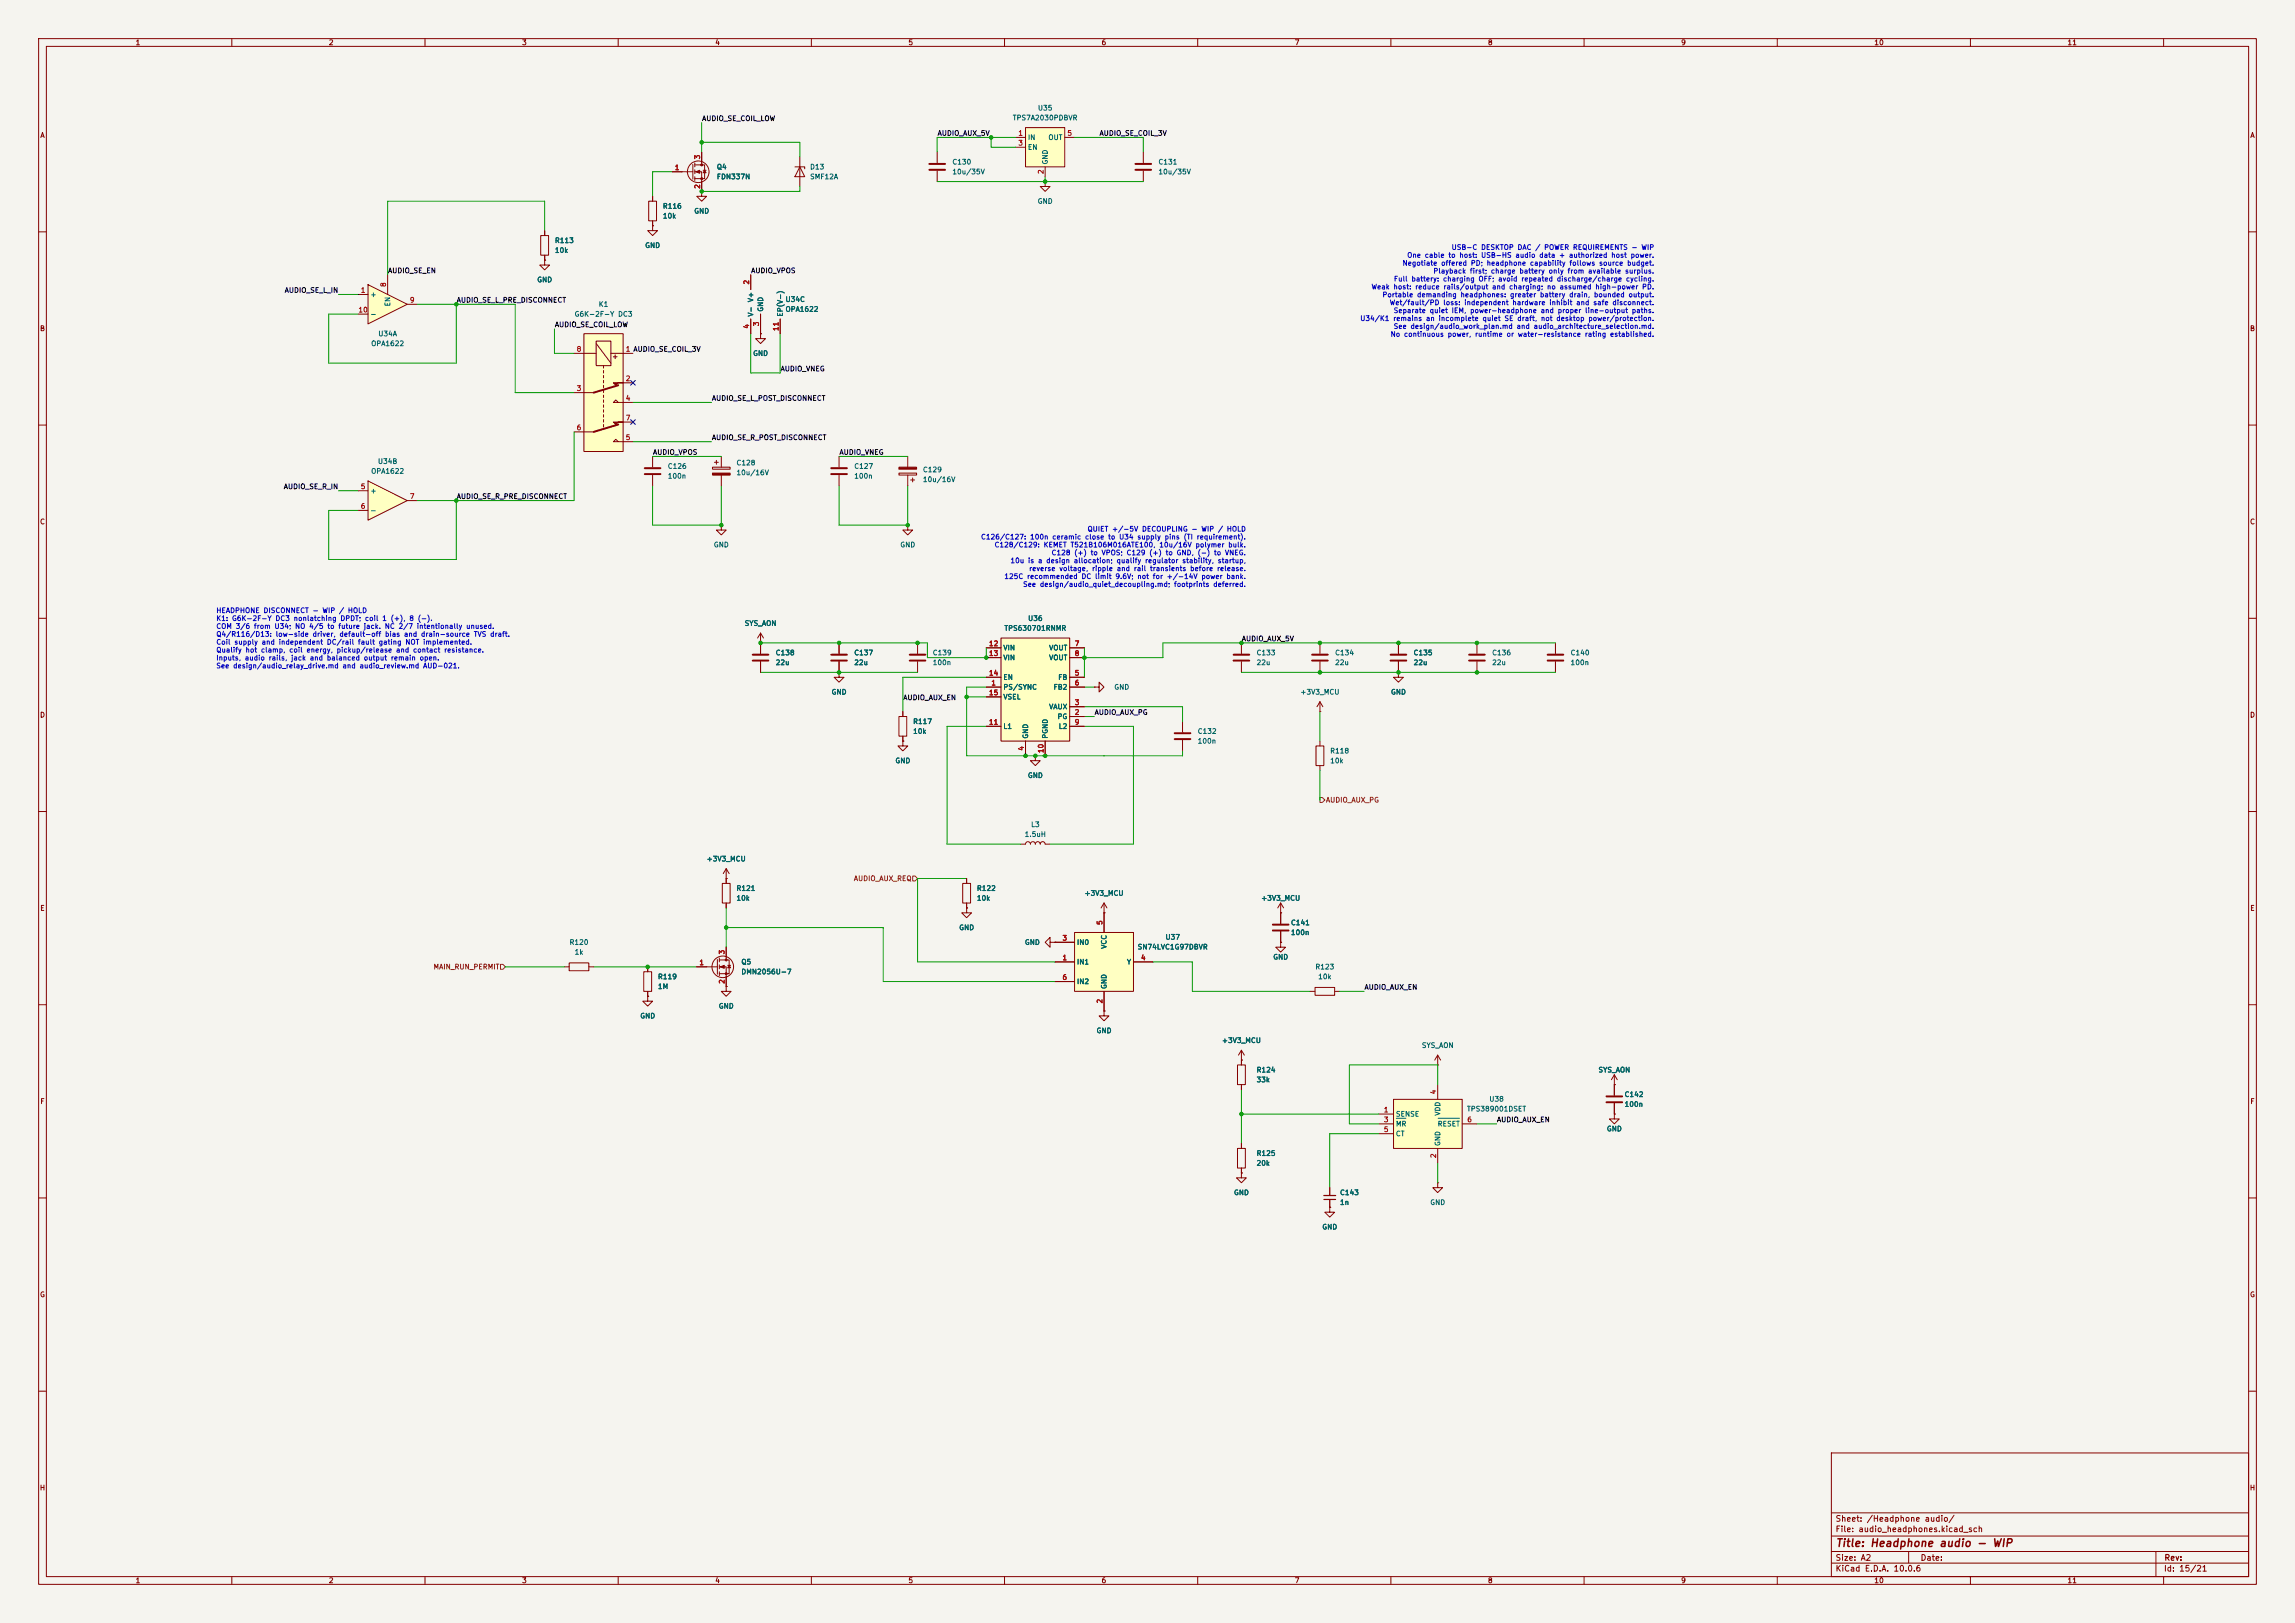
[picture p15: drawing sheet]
<svg xmlns="http://www.w3.org/2000/svg" width="594mm" height="420mm" viewBox="0 0 594 420" stroke-linecap="round" stroke-linejoin="round" font-family="sans-serif">
<defs><g id="words">
<text font-size="2" fill="#840000" x="475" y="400.8">Title: Headphone audio - WIP</text>
<g font-size="1.5" fill="#840000">
<text x="475" y="394.1">Sheet: /Headphone audio/</text>
<text x="475" y="396.8">File: audio_headphones.kicad_sch</text>
<text x="475" y="407">KiCad E.D.A. 10.0.6</text>
<text x="475" y="404.2">Size: A2</text>
<text x="497" y="404.2">Date:</text>
<text x="560" y="407">Id: 15/21</text>
<text x="560.1" y="404.2">Rev:</text>
</g>
<g font-size="1.3" fill="#840000">
<text x="35" y="12">1</text>
<text x="85" y="12">2</text>
<text x="135" y="12">3</text>
<text x="185" y="12">4</text>
<text x="235" y="12">5</text>
<text x="285" y="12">6</text>
<text x="335" y="12">7</text>
<text x="385" y="12">8</text>
<text x="435" y="12">9</text>
<text x="485" y="12">10</text>
<text x="535" y="12">11</text>
<text x="10.3" y="36">A</text>
<text x="582.3" y="36">A</text>
<text x="10.2" y="86">B</text>
<text x="582.2" y="86">B</text>
<text x="160.1" y="93.2" transform="rotate(-90 160.1 93.2)">+</text>
<text x="10.2" y="136">C</text>
<text x="582.2" y="136">C</text>
<text x="10.2" y="186">D</text>
<text x="582.2" y="186">D</text>
<text x="10.3" y="236">E</text>
<text x="582.3" y="236">E</text>
<text x="10.3" y="286">F</text>
<text x="582.3" y="286">F</text>
<text x="10.2" y="336">G</text>
<text x="582.2" y="336">G</text>
<text x="10.2" y="386">H</text>
<text x="582.2" y="386">H</text>
<text x="35" y="410">1</text>
<text x="85" y="410">2</text>
<text x="135" y="410">3</text>
<text x="185" y="410">4</text>
<text x="235" y="410">5</text>
<text x="285" y="410">6</text>
<text x="335" y="410">7</text>
<text x="385" y="410">8</text>
<text x="435" y="410">9</text>
<text x="485" y="410">10</text>
<text x="535" y="410">11</text>
</g>
<g font-size="1.3" fill="#006464">
<text x="268.5" y="28.9">U35</text>
<text x="262" y="31.4">TPS7A2030PDBVR</text>
<text x="265.9" y="36.5">IN</text>
<text x="265.9" y="39.1">EN</text>
<text x="271.2" y="36.5">OUT</text>
<text x="185.4" y="44.1">Q4</text>
<text x="185.4" y="46.7">FDN337N</text>
<text x="209.5" y="44.1">D13</text>
<text x="209.5" y="46.7">SMF12A</text>
<text x="246.4" y="42.9">C130</text>
<text x="246.4" y="45.4">10u/35V</text>
<text x="271.5" y="42.7" transform="rotate(-90 271.5 42.7)">GND</text>
<text x="299.7" y="42.9">C131</text>
<text x="299.7" y="45.4">10u/35V</text>
<text x="268.4" y="53">GND</text>
<text x="171.4" y="54.3">R116</text>
<text x="171.4" y="56.8">10k</text>
<text x="179.5" y="55.6">GND</text>
<text x="143.5" y="63.2">R113</text>
<text x="143.5" y="65.7">10k</text>
<text x="166.8" y="64.5">GND</text>
<text x="95.7" y="77.2">+</text>
<text x="138.9" y="73.4">GND</text>
<text x="95.7" y="82.2">-</text>
<text x="101.3" y="79.4" transform="rotate(-90 101.3 79.4)">EN</text>
<text x="148.6" y="82.2">G6K-2F-Y DC3</text>
<text x="154.8" y="79.7">K1</text>
<text x="195.3" y="82.1" transform="rotate(-90 195.3 82.1)">V- V+</text>
<text x="197.8" y="80.8" transform="rotate(-90 197.8 80.8)">GND</text>
<text x="202.9" y="82.1" transform="rotate(-90 202.9 82.1)">EP(V-)</text>
<text x="203.2" y="78.4">U34C</text>
<text x="203.2" y="81">OPA1622</text>
<text x="95.9" y="89.9">OPA1622</text>
<text x="97.8" y="87.3">U34A</text>
<text x="194.8" y="92.4">GND</text>
<text x="95.9" y="122.9">OPA1622</text>
<text x="97.7" y="120.3">U34B</text>
<text x="172.7" y="121.6">C126</text>
<text x="172.7" y="124.2">100n</text>
<text x="190.5" y="120.7">C128</text>
<text x="190.5" y="123.3">10u/16V</text>
<text x="221" y="121.6">C127</text>
<text x="221" y="124.2">100n</text>
<text x="238.7" y="122.5">C129</text>
<text x="238.7" y="125">10u/16V</text>
<text x="95.7" y="128">+</text>
<text x="95.7" y="133">-</text>
<text x="184.6" y="141.9">GND</text>
<text x="232.9" y="141.9">GND</text>
<text x="266" y="161">U36</text>
<text x="192.6" y="162.3">SYS_AON</text>
<text x="259.8" y="163.5">TPS630701RNMR</text>
<text x="200.6" y="169.9">C138</text>
<text x="200.6" y="172.4">22u</text>
<text x="221" y="169.9">C137</text>
<text x="221" y="172.4">22u</text>
<text x="241.3" y="169.9">C139</text>
<text x="241.3" y="172.4">100n</text>
<text x="259.6" y="168.6">VIN</text>
<text x="259.6" y="171.1">VIN</text>
<text x="271.4" y="168.6">VOUT</text>
<text x="271.4" y="171.1">VOUT</text>
<text x="325.1" y="169.9">C133</text>
<text x="325.1" y="172.4">22u</text>
<text x="345.4" y="169.9">C134</text>
<text x="345.4" y="172.4">22u</text>
<text x="365.7" y="169.9">C135</text>
<text x="365.7" y="172.4">22u</text>
<text x="386.1" y="169.9">C136</text>
<text x="386.1" y="172.4">22u</text>
<text x="406.4" y="169.9">C140</text>
<text x="406.4" y="172.4">100n</text>
<text x="259.6" y="178.8">PS/SYNC</text>
<text x="259.6" y="176.2">EN</text>
<text x="272.6" y="178.8">FB2</text>
<text x="273.8" y="176.2">FB</text>
<text x="288.3" y="178.8">GND</text>
<text x="215.1" y="180">GND</text>
<text x="259.6" y="181.3">VSEL</text>
<text x="271.4" y="183.8">VAUX</text>
<text x="336.5" y="180">+3V3_MCU</text>
<text x="359.9" y="180">GND</text>
<text x="236.2" y="187.7">R117</text>
<text x="236.2" y="190.2">10k</text>
<text x="259.6" y="188.9">L1</text>
<text x="266.4" y="191.3" transform="rotate(-90 266.4 191.3)">GND</text>
<text x="271.5" y="191.3" transform="rotate(-90 271.5 191.3)">PGND</text>
<text x="273.6" y="186.4">PG</text>
<text x="273.9" y="188.9">L2</text>
<text x="309.9" y="190.2">C132</text>
<text x="231.6" y="197.8">GND</text>
<text x="309.9" y="192.7">100n</text>
<text x="344.2" y="195.3">R118</text>
<text x="344.2" y="197.8">10k</text>
<text x="265.9" y="201.6">GND</text>
<text x="266.7" y="214.3">L3</text>
<text x="265.1" y="216.9">1.5uH</text>
<text x="182.8" y="223.2">+3V3_MCU</text>
<text x="190.5" y="230.8">R121</text>
<text x="190.5" y="233.4">10k</text>
<text x="252.7" y="230.8">R122</text>
<text x="252.7" y="233.4">10k</text>
<text x="280.6" y="232.1">+3V3_MCU</text>
<text x="326.3" y="233.4">+3V3_MCU</text>
<text x="334" y="239.7">C141</text>
<text x="147.3" y="244.8">R120</text>
<text x="248.1" y="241">GND</text>
<text x="265.1" y="244.8">GND</text>
<text x="278.6" y="244.8">IN0</text>
<text x="286.7" y="245.7" transform="rotate(-90 286.7 245.7)">VCC</text>
<text x="301.5" y="243.5">U37</text>
<text x="334" y="242.3">100n</text>
<text x="148.6" y="247.3">1k</text>
<text x="191.8" y="249.9">Q5</text>
<text x="278.6" y="249.9">IN1</text>
<text x="291.5" y="249.9">Y</text>
<text x="294.3" y="246">SN74LVC1G97DBVR</text>
<text x="329.4" y="248.6">GND</text>
<text x="340.3" y="251.2">R123</text>
<text x="170.2" y="253.7">R119</text>
<text x="170.2" y="256.2">1M</text>
<text x="191.8" y="252.4">DMN2056U-7</text>
<text x="278.6" y="255">IN2</text>
<text x="286.7" y="256.1" transform="rotate(-90 286.7 256.1)">GND</text>
<text x="341" y="253.7">10k</text>
<text x="165.6" y="263.9">GND</text>
<text x="185.9" y="261.3">GND</text>
<text x="283.7" y="267.7">GND</text>
<text x="316.1" y="270.2">+3V3_MCU</text>
<text x="367.9" y="271.5">SYS_AON</text>
<text x="325.1" y="277.8">R124</text>
<text x="325.1" y="280.4">33k</text>
<text x="413.6" y="277.8">SYS_AON</text>
<text x="379.6" y="287.9">TPS389001DSET</text>
<text x="385.3" y="285.4">U38</text>
<text x="420.4" y="284.2">C142</text>
<text x="420.4" y="286.7">100n</text>
<text x="361.2" y="289.3">SENSE</text>
<text x="361.2" y="291.8">MR</text>
<text x="372" y="291.8">RESET</text>
<text x="373.1" y="288.8" transform="rotate(-90 373.1 288.8)">VDD</text>
<text x="415.8" y="293.1">GND</text>
<text x="325.1" y="299.4">R125</text>
<text x="361.2" y="294.3">CT</text>
<text x="373.1" y="296.7" transform="rotate(-90 373.1 296.7)">GND</text>
<text x="325.1" y="302">20k</text>
<text x="319.2" y="309.6">GND</text>
<text x="346.7" y="309.6">C143</text>
<text x="346.7" y="312.1">1n</text>
<text x="370" y="312.1">GND</text>
<text x="342.1" y="318.5">GND</text>
</g>
<g font-size="1.3" fill="#0f0f0f">
<text x="181.6" y="31.6">AUDIO_SE_COIL_LOW</text>
<text x="242.5" y="35.4">AUDIO_AUX_5V</text>
<text x="284.5" y="35.4">AUDIO_SE_COIL_3V</text>
<text x="100.3" y="71">AUDIO_SE_EN</text>
<text x="194.3" y="71">AUDIO_VPOS</text>
<text x="73.6" y="76.1">AUDIO_SE_L_IN</text>
<text x="118.1" y="78.6">AUDIO_SE_L_PRE_DISCONNECT</text>
<text x="143.5" y="85">AUDIO_SE_COIL_LOW</text>
<text x="201.9" y="96.4">AUDIO_VNEG</text>
<text x="184.1" y="104">AUDIO_SE_L_POST_DISCONNECT</text>
<text x="168.9" y="118">AUDIO_VPOS</text>
<text x="184.1" y="114.2">AUDIO_SE_R_POST_DISCONNECT</text>
<text x="217.1" y="118">AUDIO_VNEG</text>
<text x="73.3" y="126.9">AUDIO_SE_R_IN</text>
<text x="118.1" y="129.4">AUDIO_SE_R_PRE_DISCONNECT</text>
<text x="321.3" y="166.2">AUDIO_AUX_5V</text>
<text x="233.7" y="181.5">AUDIO_AUX_EN</text>
<text x="283.2" y="185.3">AUDIO_AUX_PG</text>
<text x="353" y="256.4">AUDIO_AUX_EN</text>
<text x="387.3" y="290.7">AUDIO_AUX_EN</text>
</g>
<g font-size="1.3" fill="#a90000">
<text x="263.4" y="35.4">1</text>
<text x="276.1" y="35.4">5</text>
<text x="181.5" y="41.4" transform="rotate(-90 181.5 41.4)">3</text>
<text x="263.4" y="38">3</text>
<text x="174.5" y="44.3">1</text>
<text x="270.4" y="45.2" transform="rotate(-90 270.4 45.2)">2</text>
<text x="181.5" y="49" transform="rotate(-90 181.5 49)">2</text>
<text x="93.2" y="76.1">1</text>
<text x="100.2" y="74.4" transform="rotate(-90 100.2 74.4)">8</text>
<text x="194.2" y="73.8" transform="rotate(-90 194.2 73.8)">2</text>
<text x="92.6" y="81.1">10</text>
<text x="105.9" y="78.6">9</text>
<text x="194.2" y="85.2" transform="rotate(-90 194.2 85.2)">4</text>
<text x="196.7" y="84.6" transform="rotate(-90 196.7 84.6)">3</text>
<text x="201.8" y="85.8" transform="rotate(-90 201.8 85.8)">11</text>
<text x="149.1" y="91.3">8</text>
<text x="161.8" y="91.3">1 AUDIO_SE_COIL_3V</text>
<text x="149.1" y="101.5">3</text>
<text x="161.8" y="98.9">2</text>
<text x="161.8" y="104">4</text>
<text x="149.1" y="111.6">6</text>
<text x="161.8" y="109.1">7</text>
<text x="161.8" y="114.2">5</text>
<text x="93.2" y="126.9">5</text>
<text x="93.2" y="131.9">6</text>
<text x="105.9" y="129.4">7</text>
<text x="255.8" y="167.5">12</text>
<text x="278" y="167.5">7</text>
<text x="255.8" y="170">13</text>
<text x="278" y="170">8</text>
<text x="255.8" y="175.1">14</text>
<text x="256.4" y="177.7">1</text>
<text x="278" y="175.1">5</text>
<text x="278" y="177.7">6</text>
<text x="255.8" y="180.2">15</text>
<text x="278" y="185.3">2</text>
<text x="278" y="182.7">3</text>
<text x="255.8" y="187.8">11</text>
<text x="278" y="187.8">9</text>
<text x="265.3" y="194.4" transform="rotate(-90 265.3 194.4)">4</text>
<text x="270.4" y="195" transform="rotate(-90 270.4 195)">10</text>
<text x="285.6" y="239.5" transform="rotate(-90 285.6 239.5)">5</text>
<text x="274.9" y="243.7">3</text>
<text x="180.9" y="250.1">1</text>
<text x="187.8" y="247.1" transform="rotate(-90 187.8 247.1)">3</text>
<text x="274.9" y="248.8">1</text>
<text x="295.2" y="248.8">4</text>
<text x="187.8" y="254.7" transform="rotate(-90 187.8 254.7)">2</text>
<text x="274.9" y="253.9">6</text>
<text x="285.6" y="259.8" transform="rotate(-90 285.6 259.8)">2</text>
<text x="372" y="283.3" transform="rotate(-90 372 283.3)">4</text>
<text x="358" y="288.2">1</text>
<text x="358" y="290.7">3</text>
<text x="358" y="293.2">5</text>
<text x="379.6" y="290.7">6</text>
<text x="372" y="299.8" transform="rotate(-90 372 299.8)">2</text>
</g>
<g font-size="1.3" fill="#0000c2">
<text x="375.6" y="65">USB-C DESKTOP DAC / POWER REQUIREMENTS - WIP</text>
<text x="362.9" y="69">Negotiate offered PD; headphone capability follows source budget.</text>
<text x="364.1" y="67">One cable to host: USB-HS audio data + authorized host power.</text>
<text x="370.9" y="71.1">Playback first; charge battery only from available surplus.</text>
<text x="354.8" y="75.2">Weak host: reduce rails/output and charging; no assumed high-power PD.</text>
<text x="357.7" y="77.2">Portable demanding headphones: greater battery drain, bounded output.</text>
<text x="360.6" y="73.1">Full battery: charging OFF; avoid repeated discharge/charge cycling.</text>
<text x="351.9" y="83.4">U34/K1 remains an incomplete quiet SE draft, not desktop power/protection.</text>
<text x="359.6" y="79.3">Wet/fault/PD loss: independent hardware inhibit and safe disconnect.</text>
<text x="360.6" y="81.3">Separate quiet IEM, power-headphone and proper line-output paths.</text>
<text x="359.8" y="87.4">No continuous power, runtime or water-resistance rating established.</text>
<text x="360.6" y="85.4">See design/audio_work_plan.md and audio_architecture_selection.md.</text>
<text x="281.3" y="137.9">QUIET +/-5V DECOUPLING - WIP / HOLD</text>
<text x="253.8" y="139.9">C126/C127: 100n ceramic close to U34 supply pins (TI requirement).</text>
<text x="257.3" y="141.9">C128/C129: KEMET T521B106M016ATE100, 10u/16V polymer bulk.</text>
<text x="272" y="144">C128 (+) to VPOS; C129 (+) to GND, (-) to VNEG.</text>
<text x="261.4" y="146">10u is a design allocation; qualify regulator stability, startup,</text>
<text x="266.2" y="148.1">reverse voltage, ripple and rail transients before release.</text>
<text x="259.8" y="150.1">125C recommended DC limit 9.6V; not for +/-14V power bank.</text>
<text x="264.7" y="152.2">See design/audio_quiet_decoupling.md; footprints deferred.</text>
<text x="55.9" y="158.9">HEADPHONE DISCONNECT - WIP / HOLD</text>
<text x="55.9" y="161">K1: G6K-2F-Y DC3 nonlatching DPDT; coil 1 (+), 8 (-).</text>
<text x="55.9" y="163">COM 3/6 from U34; NO 4/5 to future jack. NC 2/7 intentionally unused.</text>
<text x="55.9" y="165.1">Q4/R116/D13: low-side driver, default-off bias and drain-source TVS draft.</text>
<text x="55.9" y="167.1">Coil supply and independent DC/rail fault gating NOT implemented.</text>
<text x="55.9" y="169.2">Qualify hot clamp, coil energy, pickup/release and contact resistance.</text>
<text x="55.9" y="171.2">Inputs, audio rails, jack and balanced output remain open.</text>
<text x="55.9" y="173.2">See design/audio_relay_drive.md and audio_review.md AUD-021.</text>
</g>
<g font-size="1.3" fill="#725600">
<text x="343.1" y="208">AUDIO_AUX_PG</text>
<text x="220.9" y="228.3">AUDIO_AUX_REQ</text>
<text x="112.1" y="251.2">MAIN_RUN_PERMIT</text>
</g>
</g></defs>
<path d="M0 0h594v420h-594z" fill="#f5f4ef" stroke="#f5f4ef" stroke-width=".26"/>
<g fill="none" stroke="#840000" stroke-width=".26">
<path d="M10 10h574v400h-574zM12 12h570v396h-570zM60 10v2M110 10v2M160 10v2M210 10v2M260 10v2M310 10v2M360 10v2M410 10v2M460 10v2M510 10v2"/>
<path d="M560 10v2M10 60h2M582 60h2M10 110h2M582 110h2M10 160h2M582 160h2M10 210h2M582 210h2M10 260h2M582 260h2M10 310h2"/>
<path d="M582 310h2M10 360h2M474 376h108v32h-108zM582 360h2M474 397.5h108M474 391.5h108M60 408v2M110 408v2M160 408v2M210 408v2M260 408v2M310 408v2"/>
<path d="M360 408v2M410 408v2M460 408v2M474 404.5h108M474 401.5h108M494 401.5v3M510 408v2M558 401.5v6.5M560 408v2"/>
</g>
<path d="M259.1 165.1h17.8v26.7h-17.8z" fill="#ffffc2"/>
<g fill="none" stroke="#840000" stroke-width=".26">
<path d="M181.6 39.4v3.3M242.6 39.4v2.8M174 44.5h5.3M179.3 42.5v3.9M179.8 42.7h2.6v3.5h-2.6M179.8 44.5h1.8v5M179.8 42.2v1M179.8 43.9v1.1M179.8 45.7v1M181.6 49.5v1.3h1.3l-1.3 1.3-1.3-1.3h1.3M181.6 49.5h.1M182 44.1h.8"/>
<path d="M182.4 44.1l.4 .6h-.8zM205.7 43.2h2.6v.5M207 43.2l1.3 2.5h-2.6zM207 40.6v7.7M242.6 44.2v2.8M270.5 47v1.3h1.3l-1.3 1.2-1.3-1.2h1.3M270.5 47h.1M217.2 174v1.3h1.2l-1.2 1.2-1.3-1.2h1.3M217.2 174h.1M217.2 166.4v2.8M217.2 171.2v2.8M255.3 177.8h3.8"/>
<path d="M255.3 175.3h3.8M255.3 167.6h3.8M255.3 170.2h3.8M259.1 165.1h17.8v26.7h-17.8zM276.9 177.8h3.8M276.9 175.3h3.8M276.9 167.6h3.8M276.9 170.2h3.8M341.6 166.4v2.8M341.6 171.2v2.8M361.9 174v1.3h1.3l-1.3 1.2-1.2-1.2h1.2M361.9 174h.1"/>
<path d="M233.7 191.8v1.2h1.2l-1.2 1.3-1.3-1.3h1.3M233.7 191.8h.1M255.3 188h3.8M255.3 180.3h3.8M265.4 191.8v3.8M270.5 191.8v3.8M276.9 185.4h3.8M276.9 182.9h3.8M276.9 188h3.8M341.6 184.2h.1M341.6 181.6l-.7 1.3M341.6 181.6l.8 1.3"/>
<path d="M341.6 181.6v2.6M264.2 218.4h1.2l.2-.4 .5-.2 .4 .2 .2 .4 .2-.4 .4-.2 .5 .2 .2 .4 .2-.4 .4-.2 .5 .2 .1 .4 .2-.4 .5-.2 .4 .2 .2 .4h1.3M186.9 228.6h2.1v5.1h-2.1zM188 227.3h.1M188 224.8l-.8 1.3M188 224.8l.7 1.3M188 224.8v3.8M188 233.7v1.3"/>
<circle cx="180.7" cy="44.4" r="2.79"/>
</g>
<path d="M240.5 42.4h4.1M240.5 43.9h4.1M215.1 169.4h4.1M215.1 170.9h4.1M339.6 169.4h4.1M339.6 170.9h4.1" fill="none" stroke="#840000" stroke-width=".51"/>
<g fill="#840000" stroke="#840000" stroke-width=".26">
<path d="M180.1 44.5l1-.4v.7z"/>
<circle cx="181.6" cy="42.7" r=".25"/>
<circle cx="181.6" cy="46.2" r=".25"/>
</g>
<path d="M151.1 86.4h10.2v30.4h-10.2z" fill="#ffffc2"/>
<g fill="none" stroke="#840000" stroke-width=".26">
<path d="M295.9 39.4v2.8M295.9 44.2v2.8M148.6 91.4h5.7M151.1 86.4h10.2v30.4h-10.2zM154.3 88.3h3.8v6.3h-3.8zM154.3 88.9l3.8 5.1M156.2 94.6v.7M156.2 95.9v.6M156.2 97.2v.6M156.2 98.4v.7M156.2 99.7v.6M158.1 91.4h5.7"/>
<path d="M161.3 99.1h2.5M148.6 101.6h5.1M148.6 111.8h5.1M156.2 101v.6M156.2 102.2v.7M156.2 103.5v.6M156.2 104.8v.6M156.2 106v.7M156.2 107.3v.7M156.2 108.6v.6M156.2 109.9v.6M160 104.1l-.6-.6-.7 .6h5.1"/>
<path d="M160 114.3l-.6-.6-.7 .6h5.1M161.3 109.2h2.5M196.8 166.4h.1M196.8 163.8l-.7 1.3M196.8 163.8l.8 1.3M196.8 163.8v5.4M196.8 171.2v2.8M237.5 166.4v2.8M237.5 171.2v2.8M283.2 177.8h1.3v-1.3l1.2 1.3-1.2 1.3v-1.3M283.2 177.8h.1M321.3 166.4v2.8"/>
<path d="M321.3 171.2v2.8M361.9 166.4v2.8M361.9 171.2v2.8M382.3 166.4v2.8M382.3 171.2v2.8M402.6 166.4v2.8M402.6 171.2v2.8M268 195.6v1.3h1.2l-1.2 1.2-1.3-1.2h1.3M268 195.6h.1M249.2 228.6h2v5.1h-2zM250.2 227.3v1.3M250.2 233.7v1.3"/>
<path d="M285.7 236.2h.1M285.7 233.7l-.7 1.3M285.7 233.7l.8 1.3M285.7 233.7v2.5M166.6 251.5h2.1v5h-2.1zM167.6 257.8v1.3h1.3l-1.3 1.3-1.2-1.3h1.2M167.6 257.8h.1M167.6 250.2v1.3M167.6 256.5v1.3M180.3 250.2h5.4M185.7 248.3v3.8M186.2 248.4h2.5v3.6h-2.5"/>
<path d="M186.2 250.2h1.8v5.1M186.2 247.9v1M186.2 249.7v1M186.2 251.5v1M188 255.3v1.2h1.2l-1.2 1.3-1.3-1.3h1.3M188 255.3h.1M188 245.1v3.3M188.3 249.8h.8M188.7 249.8l.4 .6h-.8z"/>
<circle cx="187.1" cy="250.2" r="2.79"/>
</g>
<g fill="#840000" stroke="#840000" stroke-width=".26">
<path d="M158.7 99.1h2.6h-1.3l-.6 .6z"/>
<path d="M158.7 109.2h2.6h-1.3l-.6 .7z"/>
<path d="M186.4 250.2l1.1-.4v.8z"/>
<circle cx="188" cy="248.4" r=".25"/>
<circle cx="188" cy="252" r=".25"/>
</g>
<g fill="none" stroke="#840000" stroke-width=".51">
<path d="M293.9 42.4h4M293.9 43.9h4M160 99.7l-6.3 1.9M160 109.9l-6.3 1.9M194.8 169.4h4.1M194.8 170.9h4.1M235.5 169.4h4M235.5 170.9h4M319.3 169.4h4M319.3 170.9h4M359.9 169.4h4.1M359.9 170.9h4.1"/>
<path d="M380.2 169.4h4.1M380.2 170.9h4.1M400.6 169.4h4M400.6 170.9h4"/>
</g>
<path d="M278.1 241.3h15.3v15.2h-15.3z" fill="#ffffc2"/>
<path d="M285.7 236.2v5.1M146 250.2h1.3M147.3 249.2h5.1v2h-5.1zM152.4 250.2h1.3M273 248.9h5.1M273 243.8h5.1M273 254h5.1M278.1 241.3h15.3v15.2h-15.3zM285.7 256.5v5.1M293.4 248.9h5M285.7 261.6v1.3h1.3l-1.3 1.3-1.2-1.3h1.2M285.7 261.6h.1" fill="none" stroke="#840000" stroke-width=".26"/>
<path d="M265.4 33h10.2v10.2h-10.2z" fill="#ffffc2"/>
<g fill="none" stroke="#840000" stroke-width=".26">
<path d="M262.9 35.6h2.5M262.9 38.1h2.5M265.4 33h10.2v10.2h-10.2zM275.6 35.6h2.5M167.9 52.1h2v5.1h-2zM168.9 58.4v1.3h1.3l-1.3 1.3-1.3-1.3h1.3M168.9 58.4h.1M168.9 50.8v1.3M168.9 57.2v1.2M270.5 43.2v2.5M194.3 71.1v3.8M194.3 82.6v3.8"/>
<path d="M196.8 86.4v1.2h1.3l-1.3 1.3-1.2-1.3h1.2M196.8 86.4h.1M196.8 81.3v5.1M201.9 82.6v3.8M168.9 118.1v2.8M184.9 119.6h1M185.4 119.1v1M186.7 118.1v2.8M217.2 118.1v2.8M234.9 118.1v2.8M168.9 122.9v2.8M184.4 120.9h4.6v.5h-4.6z"/>
<path d="M186.7 135.9v1.3h1.3l-1.3 1.2-1.3-1.2h1.3M186.7 135.9h.1M186.7 122.9v2.8M217.2 122.9v2.8M232.7 122.4h4.5v.5h-4.5zM234.9 135.9v1.3h1.3l-1.3 1.2-1.2-1.2h1.2M234.9 135.9h.1M234.9 122.9v2.8M235.7 124.2h1M236.2 123.7v1M232.7 185.4h2v5.1h-2zM233.7 184.2v1.2"/>
<path d="M233.7 190.5v1.3M340.6 193h2v5.1h-2zM341.6 191.8v1.2M341.6 198.1v1.3M331.5 236.2h.1M331.5 233.7v5.3M331.5 233.7l-.8 1.3M331.5 233.7l.7 1.3M331.5 243.8v1.3h1.2l-1.2 1.3-1.3-1.3h1.3M331.5 243.8h.1M331.5 241v2.8M339.1 256.5h1.3"/>
<path d="M340.4 255.5h5v2.1h-5zM345.4 256.5h1.3"/>
</g>
<path d="M166.9 121.2h4M166.9 122.7h4M215.1 121.2h4.1M215.1 122.7h4.1M329.4 239.3h4.1M329.4 240.8h4.1" fill="none" stroke="#840000" stroke-width=".51"/>
<g fill="#840000" stroke="#840000" stroke-width=".26">
<path d="M232.7 120.9h4.5v.5h-4.5z"/>
<path d="M184.4 122.4h4.6v.5h-4.6z"/>
</g>
<path d="M95.2 73.7l10.2 5-10.2 5.1z" fill="#ffffc2"/>
<path d="M92.7 76.2h2.5M95.2 73.7l10.2 5-10.2 5.1zM100.3 71.1v5.1M105.4 78.7h2.5M92.7 81.3h2.5" fill="none" stroke="#840000" stroke-width=".26"/>
<path d="M95.2 124.5l10.2 5-10.2 5.1z" fill="#ffffc2"/>
<g fill="none" stroke="#840000" stroke-width=".26">
<path d="M141 59.7v1.3M140 61h2v5h-2zM141 67.3v1.3h1.2l-1.2 1.3-1.3-1.3h1.3M141 67.3h.1M141 66v1.3M92.7 127h2.5M92.7 132.1h2.5M95.2 124.5l10.2 5-10.2 5.1zM105.4 129.5h2.5M320.3 275.6h2v5.1h-2zM321.3 274.3h.1M321.3 271.8l-.8 1.3"/>
<path d="M321.3 271.8l.8 1.3M321.3 271.8v3.8M417.8 278.1v5.4M417.8 278.1l-.7 1.3M417.8 278.1l.8 1.3M320.3 297.2h2v5.1h-2zM321.3 280.7v1.2M321.3 295.9v1.3M417.8 280.7h.1M417.8 288.3v1.3h1.3l-1.3 1.2-1.2-1.2h1.2M417.8 288.3h.1M417.8 285.5v2.8"/>
<path d="M321.3 303.5v1.3h1.3l-1.3 1.3-1.3-1.3h1.3M321.3 303.5h.1M321.3 302.3v1.2M344.2 312.4v1.3h1.2l-1.2 1.3-1.3-1.3h1.3M344.2 312.4h.1M344.2 307.3v2.1M344.2 310.4v2M372.1 306.1v1.2h1.3l-1.3 1.3-1.3-1.3h1.3M372.1 306.1h.1"/>
</g>
<path d="M415.8 283.7h4.1M415.8 285.2h4.1" fill="none" stroke="#840000" stroke-width=".51"/>
<path d="M342.6 310.4h3.1" fill="none" stroke="#840000" stroke-width=".3"/>
<path d="M342.6 309.4h3.1" fill="none" stroke="#840000" stroke-width=".33"/>
<path d="M360.7 284.5h17.8v12.7h-17.8z" fill="#ffffc2"/>
<g fill="none" stroke="#840000" stroke-width=".26">
<path d="M181.6 39.4v2.5M141 59.7v1.3M168.9 58.4h.1M168.9 50.8v1.3M168.9 57.2v1.2M174 44.5h2.5M181.6 49.5h.1M181.6 47v2.5M141 67.3h.1M141 66v1.3M194.3 71.1v3.8M194.3 82.6v3.8"/>
<path d="M196.8 86.4h.1M196.8 81.3v5.1M201.9 82.6v3.8M196.8 166.4h.1M196.8 166.4v2.8M196.8 171.2v2.8M217.2 174h.1M217.2 166.4v2.8M217.2 171.2v2.8M255.3 177.8h3.8M255.3 175.3h3.8M255.3 167.6h3.8"/>
<path d="M255.3 170.2h3.8M276.9 177.8h3.8M276.9 175.3h3.8M276.9 167.6h3.8M276.9 170.2h3.8M361.9 174h.1M361.9 166.4v2.8M361.9 171.2v2.8M233.7 191.8h.1M233.7 184.2v1.2M233.7 190.5v1.3M255.3 188h3.8"/>
<path d="M255.3 180.3h3.8M265.4 191.8v3.8M268 195.6h.1M270.5 191.8v3.8M276.9 185.4h3.8M276.9 182.9h3.8M276.9 188h3.8M306.1 186.7v2.8M306.1 191.5v2.8M188 227.3h.1M188 227.3v1.3M188 233.7v1.3"/>
<path d="M250.2 235v1.2h1.3l-1.3 1.3-1.3-1.3h1.3M250.2 235h.1M250.2 227.3v1.3M250.2 233.7v1.3M285.7 236.2h.1M285.7 236.2v5.1M331.5 236.2h.1M331.5 236.2v2.8M167.6 257.8h.1M167.6 250.2v1.3M167.6 256.5v1.3M180.3 250.2h2.6"/>
<path d="M188 255.3h.1M188 245.1v2.6M188 252.7v2.6M271.8 243.8v1.3l-1.3-1.3 1.3-1.2v1.2h1.2M273 243.8h.1M273 248.9h5.1M273 243.8h5.1M273 254h5.1M285.7 256.5v5.1M293.4 248.9h5M331.5 243.8h.1M331.5 241v2.8"/>
<path d="M285.7 261.6h.1M321.3 274.3h.1M321.3 274.3v1.3M372.1 275.6h.1M372.1 273.1v2.5M372.1 273.1l-.8 1.2M372.1 273.1l.8 1.2M321.3 280.7v1.2M321.3 295.9v1.3M356.9 288.3h3.8M356.9 290.8h3.8M356.9 293.4h3.8"/>
<path d="M360.7 284.5h17.8v12.7h-17.8zM372.1 280.7v3.8M372.1 297.2v3.8M378.5 290.8h3.8M417.8 280.7h.1M417.8 288.3h.1M417.8 280.7v2.8M417.8 285.5v2.8M321.3 303.5h.1M321.3 302.3v1.2M344.2 312.4h.1M344.2 307.3v2.1"/>
<path d="M344.2 310.4v2"/>
</g>
<path d="M361.4 289.4h2.5M372.2 289.4h5.5" fill="none" stroke="#006464" stroke-width=".26"/>
<path d="M304 189.7h4.1M304 191.3h4.1" fill="none" stroke="#840000" stroke-width=".51"/>
<path d="M341.6 206.4h.7l.6 .6-.6 .6h-.7zM236.2 226.7h.7l.6 .6-.6 .7h-.7zM129.5 249.6h.7l.6 .6-.6 .6h-.7z" fill="none" stroke="#725600" stroke-width=".26"/>
<g fill="none" stroke="#009600" stroke-width=".26">
<path d="M181.6 31.8v7.6M181.6 36.8h25.4v3.8M256.5 35.6v2.5h6.4M262.9 35.6h-20.3v3.8M278.1 35.6h17.8v3.8M141 59.7v-7.6h-40.7v19M174 44.5h-5.1v6.3M207 48.3v1.2h-25.4M242.6 47h53.3M270.5 45.7v1.3M87.6 76.2h5.1M107.9 78.7h25.4v22.9h15.3"/>
<path d="M118.1 78.7v15.3h-33v-12.7h7.6M143.5 85.1v6.3h5.1M194.3 86.4v10.1h7.6v-10.1M148.6 111.8v17.7h-40.7M163.8 114.3h20.3M163.8 104.1h20.3M168.9 118.1h17.8M217.2 118.1h17.7M87.6 127h5.1M118.1 129.5v15.3h-33v-12.7h7.6M168.9 125.7v10.2h17.8v-10.2M217.2 125.7v10.2h17.7v-10.2"/>
<path d="M196.8 174h40.7M196.8 166.4h43.2v3.8h15.3v-2.6M255.3 175.3h-21.6v8.9M255.3 177.8h-5.1v17.8h55.9v-1.3M280.7 177.8h2.5M280.7 167.6v7.7M321.3 174h81.3M402.6 166.4h-101.6v3.8h-20.3M250.2 180.3h5.1M255.3 188h-10.2v30.4h19.1M280.7 188h12.7v30.4h-21.6M280.7 182.9h25.4v3.8"/>
<path d="M280.7 185.4h2.5M341.6 184.2v7.6M341.6 199.4v7.6M188 235v10.1M250.2 227.3h-12.7v21.6h35.5M130.8 250.2h15.2M153.7 250.2h26.6M188 240h40.6v14h44.4M298.4 248.9h10.2v7.6h30.5M346.7 256.5h6.4M321.3 288.3h35.6M321.3 281.9v14"/>
<path d="M356.9 293.4h-12.7v13.9M372.1 280.7v-5.1h-22.9v15.2h7.7M382.3 290.8h5M372.1 301v5.1"/>
</g>
<path d="M163.2 98.5l1.2 1.2M164.4 98.5l-1.2 1.2M163.2 108.6l1.2 1.2M164.4 108.6l-1.2 1.2" fill="none" stroke="#000084" stroke-width=".26"/>
<g fill="#009600" stroke="#009600" stroke-width=".26">
<circle cx="361.9" cy="166.4" r=".46"/>
<circle cx="382.3" cy="166.4" r=".46"/>
<circle cx="280.7" cy="170.2" r=".46"/>
<circle cx="255.3" cy="170.2" r=".46"/>
<circle cx="321.3" cy="166.4" r=".46"/>
<circle cx="382.3" cy="174" r=".46"/>
<circle cx="361.9" cy="174" r=".46"/>
<circle cx="341.6" cy="174" r=".46"/>
<circle cx="341.6" cy="166.4" r=".46"/>
<circle cx="217.2" cy="166.4" r=".46"/>
<circle cx="217.2" cy="174" r=".46"/>
<circle cx="196.8" cy="166.4" r=".46"/>
<circle cx="186.7" cy="135.9" r=".46"/>
<circle cx="237.5" cy="166.4" r=".46"/>
<circle cx="188" cy="240" r=".46"/>
<circle cx="167.6" cy="250.2" r=".46"/>
<circle cx="234.9" cy="135.9" r=".46"/>
<circle cx="250.2" cy="180.3" r=".46"/>
<circle cx="268" cy="195.6" r=".46"/>
<circle cx="270.5" cy="195.6" r=".46"/>
<circle cx="181.6" cy="49.5" r=".46"/>
<circle cx="181.6" cy="36.8" r=".46"/>
<circle cx="270.5" cy="47" r=".46"/>
<circle cx="256.5" cy="35.6" r=".46"/>
<circle cx="118.1" cy="129.5" r=".46"/>
<circle cx="118.1" cy="78.7" r=".46"/>
<circle cx="321.3" cy="288.3" r=".46"/>
<circle cx="265.4" cy="195.6" r=".46"/>
</g>
<use href="#words"/>
</svg>
